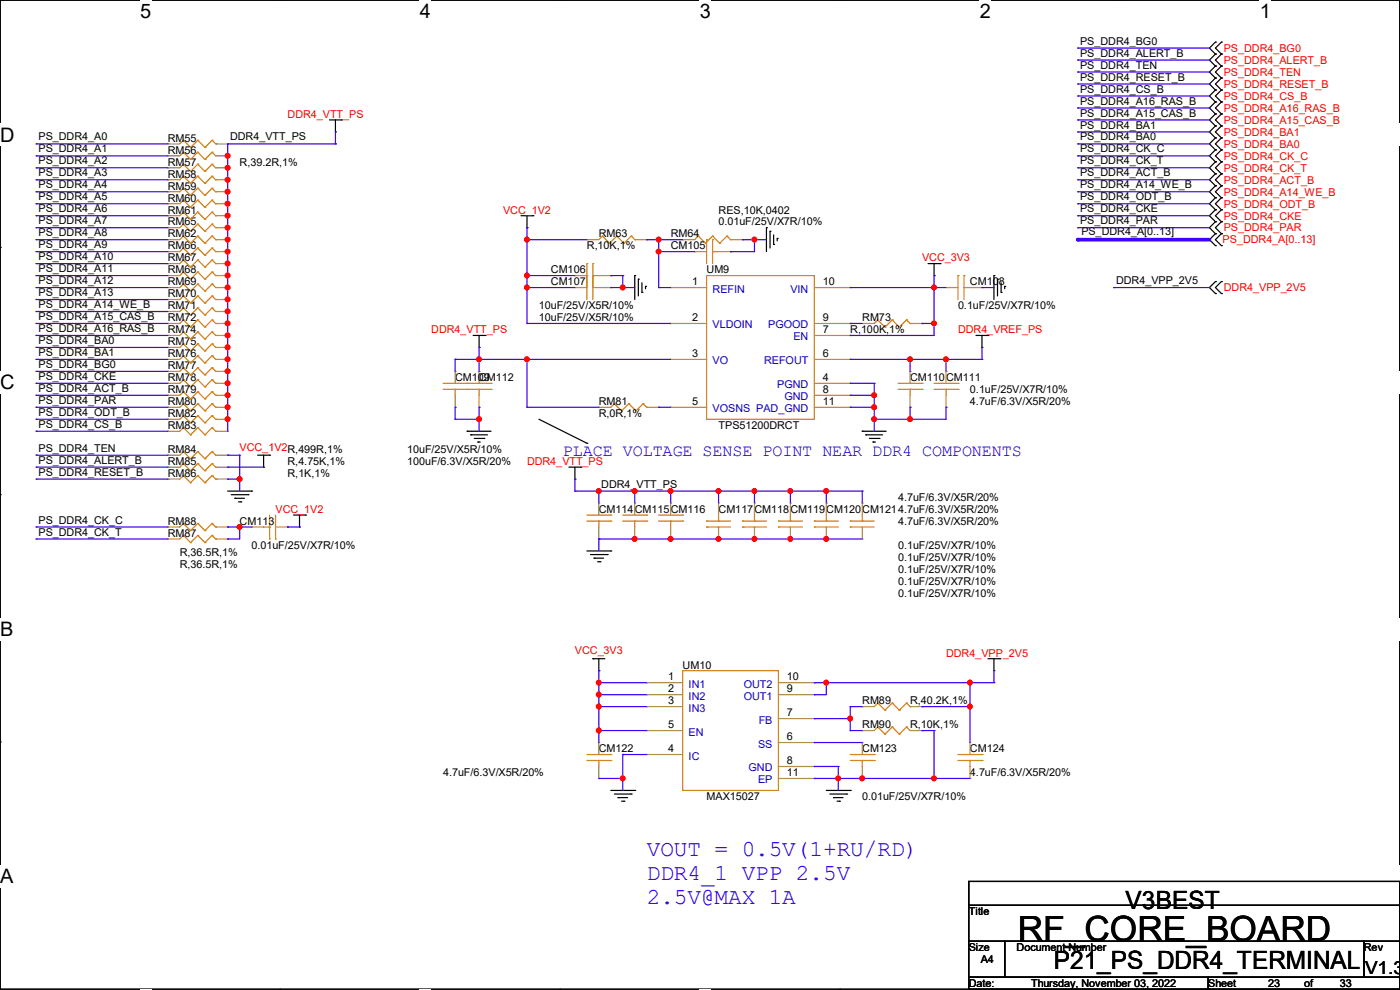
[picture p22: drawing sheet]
<svg xmlns="http://www.w3.org/2000/svg" width="297mm" height="210mm" viewBox="0 0 297 210" stroke-linecap="round" stroke-linejoin="round" font-family="sans-serif">
<defs><g id="words">
<text font-size="7.4" x="215.9" y="199.7">RF_CORE_BOARD</text>
<g font-size="5.3">
<text x="238.8" y="192.8">V3BEST</text>
<text x="223.6" y="205.5">P21_PS_DDR4_TERMINAL</text>
</g>
<g font-size="4.8" fill="#00f">
<text x="137.2" y="181.7">VOUT = 0.5V(1+RU/RD)</text>
<text x="137.2" y="186.8">DDR4_1 VPP 2.5V</text>
<text x="137.2" y="191.9">2.5V@MAX 1A</text>
</g>
<g font-size="4.2">
<text x="29.7" y="3.9">5</text>
<text x="89.1" y="3.9">4</text>
<text x="148.5" y="3.9">3</text>
<text x="207.9" y="3.9">2</text>
<text x="267.3" y="3.9">1</text>
<text x="0" y="30.1">D</text>
<text x="0" y="82.5">C</text>
<text x="0" y="135">B</text>
<text x="0" y="187.4">A</text>
<text x="297" y="187.4">A</text>
</g>
<text font-size="3.8" x="289.6" y="206.6">V1.3</text>
<text font-size="3.6" fill="#00f" x="119.4" y="96.8">PLACE VOLTAGE SENSE POINT NEAR DDR4 COMPONENTS</text>
<g font-size="2.3">
<text x="229.2" y="9.5">PS_DDR4_BG0</text>
<text x="229.2" y="12">PS_DDR4_ALERT_B</text>
<text x="229.2" y="14.6">PS_DDR4_TEN</text>
<text x="229.2" y="17.1">PS_DDR4_RESET_B</text>
<text x="229.2" y="19.6">PS_DDR4_CS_B</text>
<text x="229.2" y="22.2">PS_DDR4_A16_RAS_B</text>
<text x="8.2" y="29.8">PS_DDR4_A0</text>
<text x="48.8" y="29.8">DDR4_VTT_PS</text>
<text x="229.2" y="24.7">PS_DDR4_A15_CAS_B</text>
<text x="229.2" y="27.3">PS_DDR4_BA1</text>
<text x="229.2" y="29.8">PS_DDR4_BA0</text>
<text x="8.2" y="32.3">PS_DDR4_A1</text>
<text x="8.2" y="34.9">PS_DDR4_A2</text>
<text x="35.6" y="35.1">RM57</text>
<text x="35.6" y="30.1">RM55</text>
<text x="35.6" y="32.6">RM56</text>
<text x="50.8" y="35.1">R,39.2R,1%</text>
<text x="229.2" y="32.3">PS_DDR4_CK_C</text>
<text x="229.2" y="34.9">PS_DDR4_CK_T</text>
<text x="8.2" y="37.4">PS_DDR4_A3</text>
<text x="8.2" y="40">PS_DDR4_A4</text>
<text x="35.6" y="40.2">RM59</text>
<text x="35.6" y="37.7">RM58</text>
<text x="229.2" y="37.4">PS_DDR4_ACT_B</text>
<text x="229.2" y="40">PS_DDR4_A14_WE_B</text>
<text x="8.2" y="42.5">PS_DDR4_A5</text>
<text x="8.2" y="45">PS_DDR4_A6</text>
<text x="8.2" y="47.6">PS_DDR4_A7</text>
<text x="35.6" y="47.8">RM65</text>
<text x="35.6" y="45.3">RM61</text>
<text x="35.6" y="42.8">RM60</text>
<text x="152.4" y="45.3">RES,10K,0402</text>
<text x="152.4" y="47.8">0.01uF/25V/X7R/10%</text>
<text x="229.2" y="42.5">PS_DDR4_ODT_B</text>
<text x="229.2" y="45">PS_DDR4_CKE</text>
<text x="229.2" y="47.6">PS_DDR4_PAR</text>
<text x="8.2" y="50.1">PS_DDR4_A8</text>
<text x="8.2" y="52.7">PS_DDR4_A9</text>
<text x="35.6" y="52.9">RM66</text>
<text x="35.6" y="50.4">RM62</text>
<text x="124.5" y="52.9">R,10K,1%</text>
<text x="127" y="50.4">RM63</text>
<text x="142.3" y="50.4">RM64</text>
<text x="142.3" y="52.9">CM105</text>
<text x="229.4" y="49.9">PS_DDR4_A[0..13]</text>
<text x="8.2" y="55.2">PS_DDR4_A10</text>
<text x="8.2" y="57.7">PS_DDR4_A11</text>
<text x="35.6" y="58">RM68</text>
<text x="35.6" y="55.5">RM67</text>
<text x="116.9" y="58">CM106</text>
<text x="149.9" y="58">UM9</text>
<text x="8.2" y="60.3">PS_DDR4_A12</text>
<text x="8.2" y="62.8">PS_DDR4_A13</text>
<text x="8.2" y="65.4">PS_DDR4_A14_WE_B</text>
<text x="35.6" y="65.6">RM71</text>
<text x="35.6" y="60.5">RM69</text>
<text x="35.6" y="63.1">RM70</text>
<text x="114.3" y="65.6">10uF/25V/X5R/10%</text>
<text x="116.9" y="60.5">CM107</text>
<text x="146.9" y="60.5">1</text>
<text x="174.5" y="60.5">10</text>
<text x="203.2" y="65.6">0.1uF/25V/X7R/10%</text>
<text x="205.8" y="60.5">CM108</text>
<text x="236.8" y="60.3">DDR4_VPP_2V5</text>
<text x="8.2" y="67.9">PS_DDR4_A15_CAS_B</text>
<text x="8.2" y="70.4">PS_DDR4_A16_RAS_B</text>
<text x="35.6" y="68.2">RM72</text>
<text x="35.6" y="70.7">RM74</text>
<text x="114.3" y="68.2">10uF/25V/X5R/10%</text>
<text x="146.9" y="68.1">2</text>
<text x="174.5" y="70.6">7</text>
<text x="174.5" y="68.1">9</text>
<text x="180.4" y="70.7">R,100K,1%</text>
<text x="182.9" y="68.2">RM73</text>
<text x="8.2" y="73">PS_DDR4_BA0</text>
<text x="8.2" y="75.5">PS_DDR4_BA1</text>
<text x="35.6" y="73.2">RM75</text>
<text x="35.6" y="75.8">RM76</text>
<text x="146.9" y="75.7">3</text>
<text x="174.5" y="75.7">6</text>
<text x="8.2" y="78.1">PS_DDR4_BG0</text>
<text x="8.2" y="80.6">PS_DDR4_CKE</text>
<text x="8.2" y="83.1">PS_DDR4_ACT_B</text>
<text x="35.6" y="80.9">RM78</text>
<text x="35.6" y="78.3">RM77</text>
<text x="35.6" y="83.4">RM79</text>
<text x="96.6" y="80.9">CM109</text>
<text x="101.6" y="80.9">CM112</text>
<text x="174.5" y="80.8">4</text>
<text x="174.5" y="83.3">8</text>
<text x="193.1" y="80.9">CM110</text>
<text x="200.7" y="80.9">CM111</text>
<text x="205.8" y="83.4">0.1uF/25V/X7R/10%</text>
<text x="8.2" y="85.7">PS_DDR4_PAR</text>
<text x="8.2" y="88.2">PS_DDR4_ODT_B</text>
<text x="35.6" y="85.9">RM80</text>
<text x="35.6" y="88.5">RM82</text>
<text x="127" y="85.9">RM81</text>
<text x="127" y="88.5">R,0R,1%</text>
<text x="146.9" y="85.9">5</text>
<text x="174.5" y="85.9">11</text>
<text x="205.8" y="85.9">4.7uF/6.3V/X5R/20%</text>
<text x="8.2" y="90.8">PS_DDR4_CS_B</text>
<text x="8.2" y="95.8">PS_DDR4_TEN</text>
<text x="35.6" y="91">RM83</text>
<text x="152.4" y="91">TPS51200DRCT</text>
<text x="8.2" y="98.4">PS_DDR4_ALERT_B</text>
<text x="8.2" y="100.9">PS_DDR4_RESET_B</text>
<text x="35.6" y="96.1">RM84</text>
<text x="35.6" y="98.6">RM85</text>
<text x="35.6" y="101.2">RM86</text>
<text x="61" y="98.6">R,4.75K,1%</text>
<text x="61" y="101.2">R,1K,1%</text>
<text x="86.4" y="98.6">100uF/6.3V/X5R/20%</text>
<text x="86.4" y="96.1">10uF/25V/X5R/10%</text>
<text x="127.6" y="103.5">DDR4_VTT_PS</text>
<text x="190.5" y="106.3">4.7uF/6.3V/X5R/20%</text>
<text x="8.2" y="111.1">PS_DDR4_CK_C</text>
<text x="8.2" y="113.6">PS_DDR4_CK_T</text>
<text x="35.6" y="113.9">RM87</text>
<text x="35.6" y="111.3">RM88</text>
<text x="50.8" y="111.3">CM113</text>
<text x="127" y="108.8">CM114</text>
<text x="134.7" y="108.8">CM115</text>
<text x="142.3" y="108.8">CM116</text>
<text x="152.4" y="108.8">CM117</text>
<text x="160.1" y="108.8">CM118</text>
<text x="167.7" y="108.8">CM119</text>
<text x="175.3" y="108.8">CM120</text>
<text x="182.9" y="108.8">CM1214.7uF/6.3V/X5R/20%</text>
<text x="190.5" y="111.3">4.7uF/6.3V/X5R/20%</text>
<text x="38.1" y="117.9">R,36.5R,1%</text>
<text x="53.4" y="116.4">0.01uF/25V/X7R/10%</text>
<text x="190.5" y="119">0.1uF/25V/X7R/10%</text>
<text x="190.5" y="116.4">0.1uF/25V/X7R/10%</text>
<text x="38.1" y="120.5">R,36.5R,1%</text>
<text x="190.5" y="121.5">0.1uF/25V/X7R/10%</text>
<text x="190.5" y="124">0.1uF/25V/X7R/10%</text>
<text x="190.5" y="126.6">0.1uF/25V/X7R/10%</text>
<text x="144.8" y="141.8">UM10</text>
<text x="141.8" y="144.3">1</text>
<text x="141.8" y="146.8">2</text>
<text x="141.8" y="149.4">3</text>
<text x="166.9" y="146.8">9</text>
<text x="166.9" y="144.3">10</text>
<text x="182.9" y="149.4">RM89</text>
<text x="193.1" y="149.4">R,40.2K,1%</text>
<text x="141.8" y="154.4">5</text>
<text x="166.9" y="151.9">7</text>
<text x="182.9" y="154.5">RM90</text>
<text x="193.1" y="154.5">R,10K,1%</text>
<text x="127" y="159.6">CM122</text>
<text x="141.8" y="159.5">4</text>
<text x="166.9" y="157">6</text>
<text x="182.9" y="159.6">CM123</text>
<text x="205.8" y="159.6">CM124</text>
<text x="94" y="164.7">4.7uF/6.3V/X5R/20%</text>
<text x="166.9" y="162.1">8</text>
<text x="166.9" y="164.6">11</text>
<text x="205.8" y="164.7">4.7uF/6.3V/X5R/20%</text>
<text x="149.9" y="169.8">MAX15027</text>
<text x="182.9" y="169.8">0.01uF/25V/X7R/10%</text>
<text x="205.5" y="194.1">Title</text>
<text x="205.5" y="201.8">Size</text>
<text x="215.7" y="201.8">Document Number</text>
<text x="289.4" y="201.8">Rev</text>
<text x="205.5" y="209.4">Date:</text>
<text x="208.1" y="204.3">A4</text>
<text x="218.7" y="209.4">Thursday, November 03, 2022</text>
<text x="256.3" y="209.4">Sheet</text>
<text x="269" y="209.4">23</text>
<text x="276.7" y="209.4">of</text>
<text x="284.3" y="209.4">33</text>
</g>
<g font-size="2.3" fill="#f00">
<text x="259.6" y="11">PS_DDR4_BG0</text>
<text x="259.6" y="13.5">PS_DDR4_ALERT_B</text>
<text x="259.6" y="16.1">PS_DDR4_TEN</text>
<text x="259.6" y="18.6">PS_DDR4_RESET_B</text>
<text x="259.6" y="21.2">PS_DDR4_CS_B</text>
<text x="259.6" y="23.7">PS_DDR4_A16_RAS_B</text>
<text x="61" y="25">DDR4_VTT_PS</text>
<text x="259.6" y="26.2">PS_DDR4_A15_CAS_B</text>
<text x="259.6" y="28.8">PS_DDR4_BA1</text>
<text x="259.6" y="31.3">PS_DDR4_BA0</text>
<text x="259.6" y="33.9">PS_DDR4_CK_C</text>
<text x="259.6" y="36.4">PS_DDR4_CK_T</text>
<text x="259.6" y="38.9">PS_DDR4_ACT_B</text>
<text x="259.6" y="41.5">PS_DDR4_A14_WE_B</text>
<text x="106.7" y="45.3">VCC_1V2</text>
<text x="259.6" y="44">PS_DDR4_ODT_B</text>
<text x="259.6" y="46.6">PS_DDR4_CKE</text>
<text x="259.4" y="51.6">PS_DDR4_A[0..13]</text>
<text x="259.6" y="49.1">PS_DDR4_PAR</text>
<text x="195.6" y="55.5">VCC_3V3</text>
<text x="259.6" y="61.8">DDR4_VPP_2V5</text>
<text x="91.5" y="70.7">DDR4_VTT_PS</text>
<text x="203.2" y="70.7">DDR4_VREF_PS</text>
<text x="50.8" y="95.6">VCC_1V2R,499R,1%</text>
<text x="111.8" y="98.6">DDR4_VTT_PS</text>
<text x="58.5" y="108.8">VCC_1V2</text>
<text x="122" y="138.8">VCC_3V3</text>
<text x="200.7" y="139.3">DDR4_VPP_2V5</text>
</g>
<g font-size="2.3" fill="#00c">
<text x="151.2" y="62.1">REFIN</text>
<text x="167.7" y="62.1">VIN</text>
<text x="151.2" y="69.7">VLDOIN</text>
<text x="163" y="69.7">PGOOD</text>
<text x="151.2" y="77.3">VO</text>
<text x="162.1" y="77.3">REFOUT</text>
<text x="168.3" y="72.2">EN</text>
<text x="164.9" y="82.4">PGND</text>
<text x="151.2" y="87.5">VOSNS PAD_GND</text>
<text x="166.4" y="84.9">GND</text>
<text x="146.1" y="145.9">IN1</text>
<text x="146.1" y="148.4">IN2</text>
<text x="157.8" y="148.4">OUT1</text>
<text x="157.8" y="145.9">OUT2</text>
<text x="146.1" y="151">IN3</text>
<text x="161" y="153.5">FB</text>
<text x="146.1" y="161.1">IC</text>
<text x="146.1" y="156">EN</text>
<text x="160.8" y="158.6">SS</text>
<text x="158.8" y="163.7">GND</text>
<text x="160.8" y="166.2">EP</text>
</g>
</g></defs>
<path d="M0 0h297v209.8h-297z" fill="none" stroke="#000" stroke-width=".25"/>
<g fill="#fff">
<path d="M29.7 0h2.4v4.8h-2.4z"/>
<path d="M29.7 209.8h2.4v.2h-2.4z"/>
</g>
<path d="M59.4 0h.1M59.4 209.8h.1" fill="none" stroke="#000" stroke-width=".25"/>
<g fill="#fff">
<path d="M89.1 0h2.3v4.8h-2.3z"/>
<path d="M89.1 209.8h2.3v.2h-2.3z"/>
</g>
<path d="M118.8 0h.1M118.8 209.8h.1" fill="none" stroke="#000" stroke-width=".25"/>
<g fill="#fff">
<path d="M148.5 0h2.3v4.8h-2.3z"/>
<path d="M148.5 209.8h2.3v.2h-2.3z"/>
</g>
<path d="M178.2 0h.1M178.2 209.8h.1" fill="none" stroke="#000" stroke-width=".25"/>
<g fill="#fff">
<path d="M207.9 0h2.3v4.8h-2.3z"/>
<path d="M207.9 209.8h2.3v.2h-2.3z"/>
</g>
<path d="M237.6 0h.1M237.6 209.8h.1" fill="none" stroke="#000" stroke-width=".25"/>
<g fill="#fff">
<path d="M267.3 0h2.3v4.8h-2.3z"/>
<path d="M267.3 209.8h2.3v.2h-2.3z"/>
<path d="M0 26.2h3.1v4.8h-3.1z"/>
<path d="M297 26.2v4.8z"/>
<path d="M0 78.7h3.1v4.7h-3.1z"/>
<path d="M297 78.7v4.7z"/>
</g>
<path d="M0 52.5h.1M297 52.5h.1" fill="none" stroke="#000" stroke-width=".25"/>
<g fill="#fff">
<path d="M0 131.1h2.9v4.8h-2.9z"/>
<path d="M297 131.1v4.8z"/>
</g>
<path d="M0 104.9h.1M297 104.9h.1" fill="none" stroke="#000" stroke-width=".25"/>
<g fill="#fff">
<path d="M0 183.6h2.9v4.7h-2.9z"/>
<path d="M296.9 183.6h.1v4.7h-.1z"/>
</g>
<g fill="none" stroke="#000" stroke-width=".25">
<path d="M257.9 8.9h.1M257.9 11.5h.1M257.9 14h.1M257.9 16.6h.1M257.9 19.1h.1M257.9 8.9l-1.3 1.3 1.3 1.3M257.9 11.5l-1.3 1.2 1.3 1.3M257.9 14l-1.3 1.3 1.3 1.3M257.9 16.6l-1.3 1.2 1.3 1.3M257.9 19.1l-1.3 1.3 1.3 1.2M259.1 11.5h.1M259.1 8.9h.1"/>
<path d="M259.1 14h.1M259.1 16.6h.1M259.1 19.1h.1M259.1 8.9l-1.2 1.3 1.2 1.3M259.1 11.5l-1.2 1.2 1.2 1.3M259.1 14l-1.2 1.3 1.2 1.3M259.1 16.6l-1.2 1.2 1.2 1.3M259.1 19.1l-1.2 1.3 1.2 1.2M69.9 25.4h2.5M71.2 28h.1M71.2 25.4v2.6M72.4 25.4h.1"/>
<path d="M257.9 21.6h.1M257.9 24.2h.1M257.9 26.7h.1M257.9 29.3h.1M257.9 31.8h.1M257.9 34.3h.1M257.9 36.9h.1M257.9 39.4h.1M257.9 21.6l-1.3 1.3 1.3 1.3M257.9 24.2l-1.3 1.2 1.3 1.3M257.9 26.7l-1.3 1.3 1.3 1.3M257.9 29.3l-1.3 1.2 1.3 1.3"/>
<path d="M257.9 31.8l-1.3 1.3 1.3 1.2M257.9 34.3l-1.3 1.3 1.3 1.3M257.9 36.9l-1.3 1.2 1.3 1.3M257.9 39.4l-1.3 1.3 1.3 1.3M259.1 21.6h.1M259.1 24.2h.1M259.1 26.7h.1M259.1 29.3h.1M259.1 31.8h.1M259.1 34.3h.1M259.1 36.9h.1M259.1 39.4h.1"/>
<path d="M259.1 21.6l-1.2 1.3 1.2 1.3M259.1 24.2l-1.2 1.2 1.2 1.3M259.1 26.7l-1.2 1.3 1.2 1.3M259.1 29.3l-1.2 1.2 1.2 1.3M259.1 31.8l-1.2 1.3 1.2 1.2M259.1 34.3l-1.2 1.3 1.2 1.3M259.1 36.9l-1.2 1.2 1.2 1.3M259.1 39.4l-1.2 1.3 1.2 1.3M110.5 45.8h2.6M111.8 48.3h.1M111.8 45.8v2.5M113.1 45.8h.1"/>
<path d="M134.7 58.5h.1M134.7 58.5v5M135.4 59.2h.1M135.4 59.2v3.6M136.2 60v2M162.6 48.3h.1M162.6 48.3v5.1M163.4 49.1h.1M163.4 49.1v3.5M164.1 51.9h.1M164.1 49.8v2.1M164.9 50.6h.1"/>
<path d="M164.9 50.6v.5M196.9 55.9h2.5M198.2 58.5h.1M198.2 55.9v2.6M199.4 55.9h.1M210.9 58.5h.1M210.9 58.5v5M211.6 59.2h.1M211.6 59.2v3.6M212.4 60v2M257.9 42h.1M257.9 44.5h.1"/>
<path d="M257.9 47h.1M257.9 49.6h.1M257.9 52.1h.1M257.9 59.7h.1M257.9 42l-1.3 1.2 1.3 1.3M257.9 44.5l-1.3 1.3 1.3 1.2M257.9 47l-1.3 1.3 1.3 1.3M257.9 49.6l-1.3 1.2 1.3 1.3M257.9 59.7l-1.3 1.3 1.3 1.3M259.1 42h.1M259.1 44.5h.1M259.1 47h.1"/>
<path d="M259.1 49.6h.1M259.1 52.1h.1M259.1 59.7h.1M259.1 42l-1.2 1.2 1.2 1.3M259.1 44.5l-1.2 1.3 1.2 1.2M259.1 47l-1.2 1.3 1.2 1.3M259.1 49.6l-1.2 1.2 1.2 1.3M259.1 59.7l-1.2 1.3 1.2 1.3M100.4 71.2h2.5M101.6 73.7h.1M101.6 71.2v2.5M102.9 71.2h.1"/>
<path d="M136.2 62h.1M136.9 60.7h.1M136.9 60.7v.6M207.1 71.2h2.5M208.3 73.7h.1M208.3 71.2v2.5M209.6 71.2h.1M212.4 62h.1M213.1 60.7h.1M213.1 60.7v.6M257.9 62.3h.1M259.1 62.3h.1"/>
<path d="M54.7 96.6h2.5M55.9 99.1h.1M55.9 96.6v2.5M57.2 96.6h.1M99.1 91.5h.1M99.1 91.5h5.1M99.9 92.2h.1M99.9 92.2h3.5M100.6 93h2.1M101.4 93.8h.1M101.4 93.8h.5M102.7 93h.1"/>
<path d="M114.3 88.9l10.2 5.1M120.7 99.1h2.5M122 99.1v2.5M123.2 99.1h.1M124.5 94h.1M182.9 91.5h.1M182.9 91.5h5.1M183.7 92.2h.1M183.7 92.2h3.5M184.4 93h2.1M185.2 93.8h.1M185.2 93.8h.5"/>
<path d="M186.5 93h.1M48.3 104.2h5.1M49.1 104.9h3.5M49.8 105.7h.1M49.8 105.7h2.1M50.6 106.5h.5M51.1 106.5h.1M52.6 104.9h.1M53.4 104.2h.1M62.3 109.3h2.5M63.5 111.8h.1M63.5 109.3v2.5"/>
<path d="M64.8 109.3h.1M122 101.6h.1M124.5 116.9h5.1M125.3 117.6h3.5M126 118.4h.1M126 118.4h2.1M126.8 119.2h.5M127.3 119.2h.1M128.8 117.6h.1M129.6 116.9h.1M125.8 139.7h.1M125.8 139.7h2.5"/>
<path d="M127 139.7v2.6M209.6 139.7h2.5M210.9 139.7v2.6M212.1 139.7h.1M0 157.4h.1M127 142.3h.1M210.9 142.3h.1M297 157.4h.1M129.6 167.7h5.1M130.3 168.4h3.6M131.1 169.2h.1M131.1 169.2h2"/>
<path d="M131.9 170h.5M132.4 170h.1M133.9 168.4h.1M134.7 167.7h.1M175.3 167.7h5.1M176.1 168.4h3.5M176.8 169.2h.1M176.8 169.2h2.1M177.6 170h.5M178.1 170h.1M179.6 168.4h.1M180.4 167.7h.1"/>
<path d="M205.5 187h91.5v5.1h-91.5zM205.5 192.1h91.5v7.6h-91.5zM205.5 199.7h7.6v7.6h-7.6zM213.1 199.7h76.2v7.6h-76.2zM289.3 199.7h7.7v7.6h-7.7zM205.5 207.3h50.8v2.5h-50.8zM256.3 207.3h40.7v2.5h-40.7z"/>
</g>
<g fill="none" stroke="#cc8006" stroke-width=".25">
<path d="M38.9 39.9h.1M38.9 34.8h.1M38.9 29.8h.1M38.9 37.4h.1M38.9 32.3h.1M38.9 39.9l-.8 .8M38.9 39.9l1.5 1.5M38.9 34.8l-.8 .8M38.9 34.8l1.5 1.6M38.9 29.8l-.8 .7M38.9 29.8l1.5 1.5M38.9 37.4l-.8 .7"/>
<path d="M38.9 37.4l1.5 1.5M38.9 32.3l-.8 .8M38.9 32.3l1.5 1.5M40.4 36.4h.1M40.4 31.3h.1M40.4 38.9h.1M40.4 33.8h.1M42 39.9h.1M42 34.8h.1M42 29.8h.1M42 37.4h.1M42 32.3h.1"/>
<path d="M42 39.9l-1.6 1.5M42 39.9l1.5 1.5M42 34.8l-1.6 1.6M42 34.8l1.5 1.6M42 29.8l-1.6 1.5M42 29.8l1.5 1.5M42 37.4l-1.6 1.5M42 37.4l1.5 1.5M42 32.3l-1.6 1.5M42 32.3l1.5 1.5M43.5 36.4h.1M43.5 31.3h.1"/>
<path d="M43.5 38.9h.1M43.5 33.8h.1M45 39.9h.1M45 34.8h.1M45 29.8h.1M45 37.4h.1M45 32.3h.1M45 39.9l-1.5 1.5M45 39.9l.8 .8M45 34.8l-1.5 1.6M45 34.8l.8 .8M45 29.8l-1.5 1.5"/>
<path d="M45 29.8l.8 .7M45 37.4l-1.5 1.5M45 37.4l.8 .7M45 32.3l-1.5 1.5M45 32.3l.8 .8M45.8 35.6h.1M45.8 30.5h.1M45.8 38.1h.1M45.8 33.1h.1M38.9 57.7h.1M38.9 47.5h.1M38.9 52.6h.1"/>
<path d="M38.9 45h.1M38.9 55.2h.1M38.9 42.5h.1M38.9 50.1h.1M38.9 57.7l-.8 .8M38.9 57.7l1.5 1.5M38.9 47.5l-.8 .8M38.9 47.5l1.5 1.6M38.9 52.6l-.8 .8M38.9 52.6l1.5 1.5M38.9 45l-.8 .8M38.9 45l1.5 1.5"/>
<path d="M38.9 55.2l-.8 .7M38.9 55.2l1.5 1.5M38.9 42.5l-.8 .7M38.9 42.5l1.5 1.5M38.9 50.1l-.8 .7M38.9 50.1l1.5 1.5M40.4 41.4h.1M40.4 59.2h.1M40.4 49.1h.1M40.4 54.1h.1M40.4 46.5h.1M40.4 56.7h.1"/>
<path d="M40.4 44h.1M40.4 51.6h.1M42 57.7h.1M42 47.5h.1M42 52.6h.1M42 45h.1M42 55.2h.1M42 42.5h.1M42 50.1h.1M42 57.7l-1.6 1.5M42 57.7l1.5 1.5M42 47.5l-1.6 1.6"/>
<path d="M42 47.5l1.5 1.6M42 52.6l-1.6 1.5M42 52.6l1.5 1.5M42 45l-1.6 1.5M42 45l1.5 1.5M42 55.2l-1.6 1.5M42 55.2l1.5 1.5M42 42.5l-1.6 1.5M42 42.5l1.5 1.5M42 50.1l-1.6 1.5M42 50.1l1.5 1.5M43.5 41.4h.1"/>
<path d="M43.5 59.2h.1M43.5 49.1h.1M43.5 54.1h.1M43.5 46.5h.1M43.5 56.7h.1M43.5 44h.1M43.5 51.6h.1M45 57.7h.1M45 47.5h.1M45 52.6h.1M45 45h.1M45 55.2h.1"/>
<path d="M45 42.5h.1M45 50.1h.1M45 57.7l-1.5 1.5M45 57.7l.8 .8M45 47.5l-1.5 1.6M45 47.5l.8 .8M45 52.6l-1.5 1.5M45 52.6l.8 .8M45 45l-1.5 1.5M45 45l.8 .8M45 55.2l-1.5 1.5M45 55.2l.8 .7"/>
<path d="M45 42.5l-1.5 1.5M45 42.5l.8 .7M45 50.1l-1.5 1.5M45 50.1l.8 .7M45.8 40.7h.1M45.8 58.5h.1M45.8 48.3h.1M45.8 53.4h.1M45.8 45.8h.1M45.8 55.9h.1M45.8 43.2h.1M45.8 50.8h.1"/>
<path d="M124.5 58.5h.1M124.5 55.9h.1M124.5 55.9v7.6M125.8 58.5h.1M125.8 55.9h.1M125.8 55.9v7.6M125.8 58.5h1.2M127.8 50.1h.1M127.8 50.1l-.8 .7M127.8 50.1l1.5 1.5M129.3 51.6h.1M130.9 50.1h.1"/>
<path d="M130.9 50.1l-1.6 1.5M130.9 50.1l1.5 1.5M132.4 51.6h.1M133.9 50.1h.1M133.9 50.1l-1.5 1.5M133.9 50.1l.8 .7M134.7 50.8h.1M148.1 50.1h.1M148.1 50.1l-.7 .7M148.1 50.1l1.5 1.5M149.6 51.6h.1M149.9 58.5h22.9v30.4h-22.9z"/>
<path d="M149.9 50.8h.1M149.9 50.8v5.1M151.2 50.1h.1M151.2 50.8h.1M151.2 53.4h.1M151.2 50.1l-1.6 1.5M151.2 50.1l1.5 1.5M151.2 50.8v5.1M151.2 53.4h1.2M152.7 51.6h.1M154.2 50.1h.1M154.2 50.1l-1.5 1.5"/>
<path d="M154.2 50.1l.8 .7M155 50.8h.1M203.2 58.5h.1M203.2 58.5v5M204.5 58.5h.1M204.5 58.5v5M38.9 65.3h.1M38.9 60.2h.1M38.9 72.9h.1M38.9 67.9h.1M38.9 78h.1M38.9 75.5h.1"/>
<path d="M38.9 70.4h.1M38.9 62.8h.1M38.9 65.3l-.8 .8M38.9 65.3l1.5 1.5M38.9 60.2l-.8 .8M38.9 60.2l1.5 1.6M38.9 72.9l-.8 .8M38.9 72.9l1.5 1.6M38.9 67.9l-.8 .7M38.9 67.9l1.5 1.5M38.9 78l-.8 .8M38.9 78l1.5 1.5"/>
<path d="M38.9 75.5l-.8 .7M38.9 75.5l1.5 1.5M38.9 70.4l-.8 .8M38.9 70.4l1.5 1.5M38.9 62.8l-.8 .7M38.9 62.8l1.5 1.5M40.4 66.8h.1M40.4 61.8h.1M40.4 74.5h.1M40.4 69.4h.1M40.4 79.5h.1M40.4 77h.1"/>
<path d="M40.4 71.9h.1M40.4 64.3h.1M42 65.3h.1M42 60.2h.1M42 72.9h.1M42 67.9h.1M42 78h.1M42 75.5h.1M42 70.4h.1M42 62.8h.1M42 65.3l-1.6 1.5M42 65.3l1.5 1.5"/>
<path d="M42 60.2l-1.6 1.6M42 60.2l1.5 1.6M42 72.9l-1.6 1.6M42 72.9l1.5 1.6M42 67.9l-1.6 1.5M42 67.9l1.5 1.5M42 78l-1.6 1.5M42 78l1.5 1.5M42 75.5l-1.6 1.5M42 75.5l1.5 1.5M42 70.4l-1.6 1.5M42 70.4l1.5 1.5"/>
<path d="M42 62.8l-1.6 1.5M42 62.8l1.5 1.5M43.5 66.8h.1M43.5 61.8h.1M43.5 74.5h.1M43.5 69.4h.1M43.5 79.5h.1M43.5 77h.1M43.5 71.9h.1M43.5 64.3h.1M45 65.3h.1M45 60.2h.1"/>
<path d="M45 72.9h.1M45 67.9h.1M45 78h.1M45 75.5h.1M45 70.4h.1M45 62.8h.1M45 65.3l-1.5 1.5M45 65.3l.8 .8M45 60.2l-1.5 1.6M45 60.2l.8 .8M45 72.9l-1.5 1.6M45 72.9l.8 .8"/>
<path d="M45 67.9l-1.5 1.5M45 67.9l.8 .7M45 78l-1.5 1.5M45 78l.8 .8M45 75.5l-1.5 1.5M45 75.5l.8 .7M45 70.4l-1.5 1.5M45 70.4l.8 .8M45 62.8l-1.5 1.5M45 62.8l.8 .7M45.8 66.1h.1M45.8 61h.1"/>
<path d="M45.8 73.7h.1M45.8 68.6h.1M45.8 78.8h.1M45.8 76.2h.1M45.8 71.2h.1M45.8 63.5h.1M125.8 61h.1M125.8 61h1.2M186.2 67.9h.1M186.2 67.9l-.7 .7M186.2 67.9l1.5 1.5M187.7 69.4h.1"/>
<path d="M189.3 67.9h.1M189.3 67.9l-1.6 1.5M189.3 67.9l1.5 1.5M190.8 69.4h.1M192.3 67.9h.1M192.3 67.9l-1.5 1.5M192.3 67.9l.8 .7M193.1 68.6h.1M204.5 61h.1M204.5 61h1.3M38.9 95.8h.1M38.9 80.6h.1"/>
<path d="M38.9 85.6h.1M38.9 98.3h.1M38.9 88.2h.1M38.9 83.1h.1M38.9 90.7h.1M38.9 95.8l-.8 .8M38.9 95.8l1.5 1.5M38.9 80.6l-.8 .7M38.9 80.6l1.5 1.5M38.9 85.6l-.8 .8M38.9 85.6l1.5 1.6M38.9 98.3l-.8 .8"/>
<path d="M38.9 98.3l1.5 1.6M38.9 88.2l-.8 .7M38.9 88.2l1.5 1.5M38.9 83.1l-.8 .8M38.9 83.1l1.5 1.5M38.9 90.7l-.8 .8M38.9 90.7l1.5 1.5M40.4 97.3h.1M40.4 82.1h.1M40.4 87.2h.1M40.4 99.9h.1M40.4 89.7h.1"/>
<path d="M40.4 84.6h.1M40.4 92.2h.1M42 95.8h.1M42 80.6h.1M42 85.6h.1M42 98.3h.1M42 88.2h.1M42 83.1h.1M42 90.7h.1M42 95.8l-1.6 1.5M42 95.8l1.5 1.5M42 80.6l-1.6 1.5"/>
<path d="M42 80.6l1.5 1.5M42 85.6l-1.6 1.6M42 85.6l1.5 1.6M42 98.3l-1.6 1.6M42 98.3l1.5 1.6M42 88.2l-1.6 1.5M42 88.2l1.5 1.5M42 83.1l-1.6 1.5M42 83.1l1.5 1.5M42 90.7l-1.6 1.5M42 90.7l1.5 1.5M43.5 97.3h.1"/>
<path d="M43.5 82.1h.1M43.5 87.2h.1M43.5 99.9h.1M43.5 89.7h.1M43.5 84.6h.1M43.5 92.2h.1M45 95.8h.1M45 80.6h.1M45 85.6h.1M45 98.3h.1M45 88.2h.1M45 83.1h.1"/>
<path d="M45 90.7h.1M45 95.8l-1.5 1.5M45 95.8l.8 .8M45 80.6l-1.5 1.5M45 80.6l.8 .7M45 85.6l-1.5 1.6M45 85.6l.8 .8M45 98.3l-1.5 1.6M45 98.3l.8 .8M45 88.2l-1.5 1.5M45 88.2l.8 .7M45 83.1l-1.5 1.5"/>
<path d="M45 83.1l.8 .8M45 90.7l-1.5 1.5M45 90.7l.8 .8M45.8 96.6h.1M45.8 81.3h.1M45.8 86.4h.1M45.8 99.1h.1M45.8 88.9h.1M45.8 83.9h.1M45.8 91.5h.1M94 81.3h10.2M94 82.6h10.2"/>
<path d="M96.6 82.6h.1M96.6 82.6v1.3M99.1 81.3h.1M99.1 82.6h.1M101.6 82.6h.1M101.6 82.6v1.3M104.2 81.3h.1M104.2 82.6h.1M130.3 85.6h.1M130.3 85.6l-.7 .8M130.3 85.6l1.6 1.6M131.9 87.2h.1"/>
<path d="M133.4 85.6h.1M133.4 85.6l-1.5 1.6M133.4 85.6l1.5 1.6M134.9 87.2h.1M136.4 85.6h.1M136.4 85.6l-1.5 1.6M136.4 85.6l.8 .8M137.2 86.4h.1M190.5 81.3h5.1M190.5 82.6h5.1M193.1 82.6h.1M193.1 82.6v1.3"/>
<path d="M195.6 81.3h.1M195.6 82.6h.1M198.2 81.3h5M198.2 82.6h5M200.7 82.6h.1M200.7 82.6v1.3M203.2 81.3h.1M203.2 82.6h.1M38.9 113.6h.1M38.9 111h.1M38.9 100.9h.1M38.9 113.6l-.8 .7"/>
<path d="M38.9 113.6l1.5 1.5M38.9 111l-.8 .8M38.9 111l1.5 1.6M38.9 100.9l-.8 .7M38.9 100.9l1.5 1.5M40.4 115.1h.1M40.4 112.6h.1M40.4 102.4h.1M42 113.6h.1M42 111h.1M42 100.9h.1M42 113.6l-1.6 1.5"/>
<path d="M42 113.6l1.5 1.5M42 111l-1.6 1.6M42 111l1.5 1.6M42 100.9l-1.6 1.5M42 100.9l1.5 1.5M43.5 115.1h.1M43.5 112.6h.1M43.5 102.4h.1M45 113.6h.1M45 111h.1M45 100.9h.1M45 113.6l-1.5 1.5"/>
<path d="M45 113.6l.8 .7M45 111l-1.5 1.6M45 111l.8 .8M45 100.9l-1.5 1.5M45 100.9l.8 .7M45.8 114.3h.1M45.8 111.8h.1M45.8 101.6h.1M55.9 111.8h1.3M57.2 114.3h.1M57.2 111.8h.1M57.2 109.3v5"/>
<path d="M58.5 114.3h.1M58.5 109.3v5M124.5 110.5h5.1M124.5 109.3h5.1M127 110.5h.1M127 110.5v1.3M129.6 109.3h.1M129.6 110.5h.1M132.1 110.5h5.1M132.1 109.3h5.1M134.7 110.5h.1M134.7 110.5v1.3"/>
<path d="M137.2 109.3h.1M137.2 110.5h.1M139.7 110.5h5.1M139.7 109.3h5.1M142.3 110.5h.1M142.3 110.5v1.3M144.8 109.3h.1M144.8 110.5h.1M149.9 111.8h.1M149.9 110.5h.1M149.9 111.8h5.1M149.9 110.5h5.1"/>
<path d="M152.4 110.5h.1M152.4 109.3v1.2M157.5 111.8h.1M157.5 110.5h.1M157.5 111.8h5.1M157.5 110.5h5.1M160.1 110.5h.1M160.1 109.3v1.2M165.1 111.8h.1M165.1 110.5h.1M165.1 111.8h5.1M165.1 110.5h5.1"/>
<path d="M167.7 110.5h.1M167.7 109.3v1.2M172.8 111.8h.1M172.8 110.5h.1M172.8 111.8h5M172.8 110.5h5M175.3 110.5h.1M175.3 109.3v1.2M180.4 111.8h.1M180.4 110.5h.1M180.4 111.8h5.1M180.4 110.5h5.1"/>
<path d="M182.9 110.5h.1M182.9 109.3v1.2M144.8 142.3h20.3v25.4h-20.3zM186.2 149.1h.1M186.2 154.2h.1M186.2 149.1l-.7 .8M186.2 149.1l1.5 1.6M186.2 154.2l-.7 .8M186.2 154.2l1.5 1.5M187.7 150.7h.1M187.7 155.7h.1M189.3 149.1h.1"/>
<path d="M189.3 154.2h.1M189.3 149.1l-1.6 1.6M189.3 149.1l1.5 1.6M189.3 154.2l-1.6 1.5M189.3 154.2l1.5 1.5M190.8 150.7h.1M190.8 155.7h.1M192.3 149.1h.1M192.3 154.2h.1M192.3 149.1l-1.5 1.6M192.3 149.1l.8 .8M192.3 154.2l-1.5 1.5"/>
<path d="M192.3 154.2l.8 .8M193.1 149.9h.1M193.1 155h.1M124.5 160.1h5.1M124.5 161.3h5.1M127 161.3h.1M127 161.3v1.3M129.6 160.1h.1M129.6 161.3h.1M180.4 160.1h5.1M180.4 161.3h5.1M182.9 161.3h.1"/>
<path d="M182.9 161.3v1.3M185.5 160.1h.1M185.5 161.3h.1M203.2 160.1h5.1M203.2 161.3h5.1M205.8 161.3h.1M205.8 161.3v1.3M208.3 160.1h.1M208.3 161.3h.1"/>
</g>
<g fill="none" stroke="#a84" stroke-width=".25">
<path d="M35.6 35.6h.1M35.6 30.5h.1M35.6 38.1h.1M35.6 33.1h.1M35.6 35.6h2.5M35.6 30.5h2.5M35.6 38.1h2.5M35.6 33.1h2.5M45.8 35.6h2.5M45.8 30.5h2.5M45.8 38.1h2.5M45.8 33.1h2.5"/>
<path d="M48.3 35.6h.1M48.3 30.5h.1M48.3 38.1h.1M48.3 33.1h.1M35.6 40.7h.1M35.6 58.5h.1M35.6 48.3h.1M35.6 53.4h.1M35.6 45.8h.1M35.6 55.9h.1M35.6 43.2h.1M35.6 50.8h.1"/>
<path d="M35.6 50.8h2.5M35.6 40.7h2.5M35.6 58.5h2.5M35.6 48.3h2.5M35.6 53.4h2.5M35.6 45.8h2.5M35.6 55.9h2.5M35.6 43.2h2.5M45.8 50.8h2.5M45.8 40.7h2.5M45.8 58.5h2.5M45.8 48.3h2.5"/>
<path d="M45.8 53.4h2.5M45.8 45.8h2.5M45.8 55.9h2.5M45.8 43.2h2.5M48.3 40.7h.1M48.3 58.5h.1M48.3 48.3h.1M48.3 53.4h.1M48.3 45.8h.1M48.3 55.9h.1M48.3 43.2h.1M48.3 50.8h.1"/>
<path d="M122 58.5h.1M122 58.5h2.5M124.5 50.8h.1M124.5 50.8h2.5M127 58.5h2.6M129.6 58.5h.1M134.7 50.8h2.5M137.2 50.8h.1M144.8 50.8h.1M144.8 50.8h2.6M147.4 53.4h.1M147.4 53.4h2.5"/>
<path d="M152.4 53.4h2.6M155 53.4h.1M155 50.8h2.5M157.5 50.8h.1M35.6 66.1h.1M35.6 61h.1M35.6 73.7h.1M35.6 68.6h.1M35.6 78.8h.1M35.6 76.2h.1M35.6 71.2h.1M35.6 63.5h.1"/>
<path d="M35.6 61h2.5M35.6 68.6h2.5M35.6 76.2h2.5M35.6 71.2h2.5M35.6 66.1h2.5M35.6 73.7h2.5M35.6 78.8h2.5M35.6 63.5h2.5M45.8 61h2.5M45.8 68.6h2.5M45.8 76.2h2.5M45.8 71.2h2.5"/>
<path d="M45.8 66.1h2.5M45.8 73.7h2.5M45.8 78.8h2.5M45.8 63.5h2.5M48.3 66.1h.1M48.3 61h.1M48.3 73.7h.1M48.3 68.6h.1M48.3 78.8h.1M48.3 76.2h.1M48.3 71.2h.1M48.3 63.5h.1"/>
<path d="M96.6 78.8h.1M96.6 78.8v2.5M101.6 78.8h.1M101.6 78.8v2.5M122 61h.1M122 61h2.5M127 61h2.6M129.6 61h.1M142.3 61h.1M142.3 68.6h.1M142.3 76.2h.1M142.3 61h7.6"/>
<path d="M142.3 68.6h7.6M142.3 76.2h7.6M172.8 61h7.6M172.8 68.6h7.6M172.8 76.2h7.6M172.8 71.2h7.6M180.4 76.2h.1M180.4 71.2h.1M180.4 68.6h.1M180.4 61h.1M182.9 68.6h.1M182.9 68.6h2.6"/>
<path d="M193.1 78.8h.1M193.1 68.6h2.5M193.1 78.8v2.5M195.6 68.6h.1M200.7 61h.1M200.7 78.8h.1M200.7 61h2.5M200.7 78.8v2.5M205.8 61h2.5M208.3 61h.1M35.6 96.6h.1M35.6 81.3h.1"/>
<path d="M35.6 86.4h.1M35.6 99.1h.1M35.6 88.9h.1M35.6 83.9h.1M35.6 91.5h.1M35.6 96.6h2.5M35.6 81.3h2.5M35.6 86.4h2.5M35.6 83.9h2.5M35.6 99.1h2.5M35.6 88.9h2.5M35.6 91.5h2.5"/>
<path d="M45.8 96.6h2.5M45.8 81.3h2.5M45.8 86.4h2.5M45.8 83.9h2.5M45.8 99.1h2.5M45.8 88.9h2.5M45.8 91.5h2.5M48.3 96.6h.1M48.3 81.3h.1M48.3 86.4h.1M48.3 99.1h.1M48.3 88.9h.1"/>
<path d="M48.3 83.9h.1M48.3 91.5h.1M96.6 86.4h.1M96.6 83.9v2.5M101.6 86.4h.1M101.6 83.9v2.5M127 86.4h.1M127 86.4h2.6M137.2 86.4h2.5M139.7 86.4h.1M142.3 86.4h.1M142.3 86.4h7.6"/>
<path d="M172.8 81.3h7.6M172.8 86.4h7.6M172.8 83.9h7.6M180.4 81.3h.1M180.4 83.9h.1M180.4 86.4h.1M193.1 86.4h.1M193.1 83.9v2.5M200.7 86.4h.1M200.7 83.9v2.5M35.6 114.3h.1M35.6 111.8h.1"/>
<path d="M35.6 101.6h.1M35.6 114.3h2.5M35.6 111.8h2.5M35.6 101.6h2.5M45.8 114.3h2.5M45.8 111.8h2.5M45.8 101.6h2.5M48.3 114.3h.1M48.3 111.8h.1M48.3 101.6h.1M53.4 111.8h.1M53.4 111.8h2.5"/>
<path d="M58.5 111.8h2.5M61 111.8h.1M127 106.7h.1M127 114.3h.1M127 106.7v2.6M127 111.8v2.5M134.7 106.7h.1M134.7 114.3h.1M134.7 106.7v2.6M134.7 111.8v2.5M142.3 106.7h.1M142.3 114.3h.1"/>
<path d="M142.3 106.7v2.6M142.3 111.8v2.5M152.4 114.3h.1M152.4 106.7h.1M152.4 106.7v2.6M152.4 111.8v2.5M160.1 114.3h.1M160.1 106.7h.1M160.1 106.7v2.6M160.1 111.8v2.5M167.7 114.3h.1M167.7 106.7h.1"/>
<path d="M167.7 106.7v2.6M167.7 111.8v2.5M175.3 114.3h.1M175.3 106.7h.1M175.3 106.7v2.6M175.3 111.8v2.5M182.9 114.3h.1M182.9 106.7h.1M182.9 106.7v2.6M182.9 111.8v2.5M127 157.5h.1M127 157.5v2.6"/>
<path d="M137.2 144.8h.1M137.2 147.4h.1M137.2 149.9h.1M137.2 155h.1M137.2 149.9h7.6M137.2 144.8h7.6M137.2 147.4h7.6M137.2 155h7.6M165.1 144.8h7.7M165.1 147.4h7.7M165.1 157.5h7.7M165.1 152.4h7.7"/>
<path d="M172.8 157.5h.1M172.8 152.4h.1M172.8 147.4h.1M172.8 144.8h.1M182.9 149.9h.1M182.9 157.5h.1M182.9 155h.1M182.9 149.9h2.6M182.9 157.5v2.6M182.9 155h2.6M193.1 149.9h2.5M193.1 155h2.5"/>
<path d="M195.6 149.9h.1M195.6 155h.1M205.8 157.5h.1M205.8 157.5v2.6M127 165.1h.1M127 162.6v2.5M137.2 160.1h.1M137.2 160.1h7.6M165.1 162.6h7.7M165.1 165.1h7.7M172.8 162.6h.1M172.8 165.1h.1"/>
<path d="M182.9 165.1h.1M182.9 162.6v2.5M205.8 165.1h.1M205.8 162.6v2.5"/>
</g>
<g fill="none" stroke="#4200ff" stroke-width=".25">
<path d="M228.6 10.2h.1M228.6 12.7h.1M228.6 15.3h.1M228.6 17.8h.1M228.6 10.2h28M228.6 12.7h28M228.6 15.3h28M228.6 17.8h28M7.7 30.5h.1M7.7 33.1h.1M7.7 35.6h.1M7.7 38.1h.1"/>
<path d="M7.7 30.5h27.9M7.7 33.1h27.9M7.7 35.6h27.9M7.7 38.1h27.9M48.3 30.5h.1M48.3 33.1h.1M48.3 35.6h.1M48.3 38.1h.1M48.3 30.5h22.9M48.3 30.5v22.9M71.2 30.5h.1M228.6 20.4h.1"/>
<path d="M228.6 22.9h.1M228.6 25.4h.1M228.6 28h.1M228.6 30.5h.1M228.6 33.1h.1M228.6 35.6h.1M228.6 38.1h.1M228.6 20.4h28M228.6 22.9h28M228.6 25.4h28M228.6 28h28M228.6 30.5h28"/>
<path d="M228.6 33.1h28M228.6 35.6h28M228.6 38.1h28M7.7 40.7h.1M7.7 43.2h.1M7.7 45.8h.1M7.7 48.3h.1M7.7 50.8h.1M7.7 40.7h27.9M7.7 43.2h27.9M7.7 50.8h27.9M7.7 45.8h27.9"/>
<path d="M7.7 48.3h27.9M48.3 40.7h.1M48.3 43.2h.1M48.3 45.8h.1M48.3 48.3h.1M48.3 50.8h.1M111.8 48.3h.1M111.8 50.8h.1M111.8 58.5h.1M111.8 48.3v12.7M111.8 50.8h12.7M111.8 58.5h10.2"/>
<path d="M129.6 58.5h.1M129.6 58.5h2.5M132.1 58.5h.1M132.1 58.5v2.5M137.2 50.8h.1M137.2 50.8h7.6M139.7 50.8h.1M139.7 53.4h.1M139.7 50.8v10.2M139.7 53.4h7.7M155 53.4h.1M157.5 50.8h.1"/>
<path d="M157.5 50.8h5.1M160.1 50.8h.1M160.1 50.8v2.6h-5.1M198.2 58.5h.1M198.2 58.5v2.5M228.6 40.7h.1M228.6 43.2h.1M228.6 45.8h.1M228.6 48.3h.1M228.6 40.7h28M228.6 43.2h28M228.6 45.8h28"/>
<path d="M228.6 48.3h28"/>
</g>
<g fill="#f00" stroke="#f00" stroke-width=".25">
<circle cx="48.3" cy="33" r=".49"/>
<circle cx="48.3" cy="35.6" r=".49"/>
<circle cx="48.3" cy="40.7" r=".49"/>
<circle cx="48.3" cy="38.1" r=".49"/>
<circle cx="48.3" cy="43.2" r=".49"/>
<circle cx="111.8" cy="58.4" r=".49"/>
<circle cx="111.8" cy="50.8" r=".49"/>
<circle cx="139.7" cy="53.4" r=".49"/>
<circle cx="139.7" cy="50.8" r=".49"/>
<circle cx="160" cy="50.8" r=".49"/>
<circle cx="48.3" cy="48.3" r=".49"/>
<circle cx="48.3" cy="45.7" r=".49"/>
<circle cx="48.3" cy="53.4" r=".49"/>
<circle cx="48.3" cy="50.8" r=".49"/>
<circle cx="132.1" cy="61" r=".49"/>
</g>
<path d="M228.6 50.8h28" fill="none" stroke="#00f" stroke-width=".76"/>
<circle cx="228.6" cy="50.8" r=".38" fill="#00f"/>
<g fill="none" stroke="#4200ff" stroke-width=".25">
<path d="M71.2 30.5h.1M71.2 28v2.5M7.7 53.4h.1M7.7 55.9h.1M7.7 58.5h.1M7.7 53.4h27.9M7.7 55.9h27.9M7.7 58.5h27.9M48.3 53.4h.1M48.3 55.9h.1M48.3 58.5h.1M48.3 53.4v38.1"/>
<path d="M7.7 61h.1M7.7 63.5h.1M7.7 66.1h.1M7.7 68.6h.1M7.7 71.2h.1M7.7 73.7h.1M7.7 76.2h.1M7.7 78.8h.1M7.7 61h27.9M7.7 68.6h27.9M7.7 63.5h27.9M7.7 71.2h27.9"/>
<path d="M7.7 66.1h27.9M7.7 76.2h27.9M7.7 73.7h27.9M7.7 78.8h27.9M48.3 61h.1M48.3 63.5h.1M48.3 66.1h.1M48.3 68.6h.1M48.3 71.2h.1M48.3 73.7h.1M48.3 76.2h.1M48.3 78.8h.1"/>
<path d="M96.6 76.2h.1M96.6 76.2v2.6M96.6 76.2h45.7M101.6 76.2h.1M101.6 73.7h.1M101.6 73.7v5.1M111.8 61h.1M111.8 68.6h.1M111.8 76.2h.1M111.8 61h10.2M111.8 61v7.6M111.8 76.2v10.2"/>
<path d="M111.8 68.6h30.5M129.6 61h.1M129.6 61h5.1M132.1 61h.1M139.7 61h.1M139.7 61h2.6M180.4 61h.1M180.4 68.6h.1M180.4 71.2h.1M180.4 76.2h.1M180.4 61h20.3M180.4 68.6h2.5"/>
<path d="M180.4 76.2h27.9M193.1 76.2h.1M193.1 76.2v2.6M195.6 68.6h.1M195.6 68.6h2.6M198.2 61h.1M198.2 68.6h.1M198.2 61v10.2h-17.8M200.7 76.2h.1M200.7 76.2v2.6M208.3 61h.1M208.3 76.2h.1"/>
<path d="M208.3 61h2.6M208.3 73.7v2.5M236.3 61h.1M236.3 61h20.3M7.7 81.3h.1M7.7 83.9h.1M7.7 86.4h.1M7.7 88.9h.1M7.7 91.5h.1M7.7 96.6h.1M7.7 99.1h.1M7.7 81.3h27.9"/>
<path d="M7.7 83.9h27.9M7.7 86.4h27.9M7.7 88.9h27.9M7.7 91.5h27.9M7.7 96.6h27.9M7.7 99.1h27.9M48.3 81.3h.1M48.3 83.9h.1M48.3 86.4h.1M48.3 88.9h.1M48.3 96.6h.1M48.3 99.1h.1"/>
<path d="M48.3 96.6h2.5M48.3 99.1h7.6M50.8 96.6h.1M50.8 96.6v7.6M96.6 86.4h.1M96.6 88.9h.1M96.6 86.4v2.5M96.6 88.9h5M101.6 86.4h.1M101.6 88.9h.1M101.6 86.4v5.1M111.8 86.4h.1"/>
<path d="M111.8 86.4h15.2M139.7 86.4h.1M139.7 86.4h2.6M180.4 81.3h.1M180.4 83.9h.1M180.4 86.4h.1M180.4 81.3h5.1M180.4 83.9h5.1M180.4 86.4h5.1M185.5 81.3h.1M185.5 83.9h.1M185.5 86.4h.1"/>
<path d="M185.5 88.9h.1M185.5 81.3v10.2M193.1 86.4h.1M193.1 88.9h.1M193.1 86.4v2.5M200.7 86.4h.1M200.7 86.4v2.5h-15.2M7.7 101.6h.1M7.7 111.8h.1M7.7 114.3h.1M7.7 101.6h27.9M7.7 111.8h27.9"/>
<path d="M7.7 114.3h27.9M48.3 101.6h.1M48.3 111.8h.1M48.3 114.3h.1M48.3 101.6h2.5M48.3 111.8h5.1M50.8 101.6h.1M50.8 111.8h.1M50.8 111.8v2.5h-2.5M61 111.8h.1M61 111.8h2.5M122 104.2h.1"/>
<path d="M122 101.6h.1M122 104.2h60.9M122 101.6v2.6M127 104.2h.1M127 114.3h.1M127 104.2v2.5M127 114.3v2.6M127 114.3h55.9M134.7 104.2h.1M134.7 114.3h.1M134.7 104.2v2.5M142.3 104.2h.1"/>
<path d="M142.3 114.3h.1M142.3 104.2v2.5M152.4 104.2h.1M152.4 114.3h.1M152.4 104.2v2.5M160.1 104.2h.1M160.1 114.3h.1M160.1 104.2v2.5M167.7 104.2h.1M167.7 114.3h.1M167.7 104.2v2.5M175.3 104.2h.1"/>
<path d="M175.3 114.3h.1M175.3 104.2v2.5M182.9 104.2h.1M182.9 104.2v2.5M127 142.3h.1M127 144.8h.1M127 147.4h.1M127 149.9h.1M127 155h.1M127 142.3v15.2M127 144.8h10.2M127 147.4h10.2"/>
<path d="M127 149.9h10.2M127 155h10.2M172.8 144.8h.1M172.8 147.4h.1M172.8 152.4h.1M172.8 157.5h.1M172.8 144.8h38.1M172.8 152.4h7.6M172.8 157.5h10.1M175.3 144.8h.1M175.3 144.8v2.6h-2.5M180.4 149.9h.1"/>
<path d="M180.4 152.4h.1M180.4 155h.1M180.4 149.9h2.5M180.4 149.9v5.1M180.4 155h2.5M195.6 149.9h.1M195.6 155h.1M195.6 149.9h10.2M195.6 155h2.6M198.2 155h.1M198.2 155v10.1M205.8 144.8h.1"/>
<path d="M205.8 149.9h.1M205.8 144.8v12.7M210.9 144.8h.1M210.9 142.3v2.5M127 165.1h.1M127 165.1h5.1M132.1 160.1h.1M132.1 165.1h.1M132.1 160.1h5.1M132.1 160.1v7.6M172.8 162.6h.1M172.8 165.1h.1"/>
<path d="M172.8 162.6h5M172.8 165.1h33M177.8 162.6h.1M177.8 165.1h.1M177.8 162.6v5.1M182.9 165.1h.1M198.2 165.1h.1"/>
</g>
<g fill="#f00" stroke="#f00" stroke-width=".25">
<circle cx="48.3" cy="55.9" r=".49"/>
<circle cx="111.8" cy="61" r=".49"/>
<circle cx="198.1" cy="61" r=".49"/>
<circle cx="48.3" cy="58.4" r=".49"/>
<circle cx="48.3" cy="63.5" r=".49"/>
<circle cx="48.3" cy="61" r=".49"/>
<circle cx="198.1" cy="68.6" r=".49"/>
<circle cx="48.3" cy="68.6" r=".49"/>
<circle cx="48.3" cy="66.1" r=".49"/>
<circle cx="48.3" cy="71.1" r=".49"/>
<circle cx="101.6" cy="76.2" r=".49"/>
<circle cx="111.8" cy="76.2" r=".49"/>
<circle cx="193.1" cy="76.2" r=".49"/>
<circle cx="200.7" cy="76.2" r=".49"/>
<circle cx="48.3" cy="73.7" r=".49"/>
<circle cx="48.3" cy="78.8" r=".49"/>
<circle cx="48.3" cy="76.2" r=".49"/>
<circle cx="185.4" cy="83.8" r=".49"/>
<circle cx="48.3" cy="81.3" r=".49"/>
<circle cx="101.6" cy="88.9" r=".49"/>
<circle cx="185.4" cy="86.4" r=".49"/>
<circle cx="185.4" cy="88.9" r=".49"/>
<circle cx="193.1" cy="88.9" r=".49"/>
<circle cx="48.3" cy="83.8" r=".49"/>
<circle cx="48.3" cy="88.9" r=".49"/>
<circle cx="48.3" cy="86.4" r=".49"/>
<circle cx="50.8" cy="101.6" r=".49"/>
<circle cx="127" cy="104.2" r=".49"/>
<circle cx="134.6" cy="104.2" r=".49"/>
<circle cx="152.4" cy="104.2" r=".49"/>
<circle cx="142.3" cy="104.2" r=".49"/>
<circle cx="160" cy="104.2" r=".49"/>
<circle cx="167.7" cy="104.2" r=".49"/>
<circle cx="175.3" cy="104.2" r=".49"/>
<circle cx="50.8" cy="111.8" r=".49"/>
<circle cx="134.6" cy="114.3" r=".49"/>
<circle cx="152.4" cy="114.3" r=".49"/>
<circle cx="142.3" cy="114.3" r=".49"/>
<circle cx="160" cy="114.3" r=".49"/>
<circle cx="167.7" cy="114.3" r=".49"/>
<circle cx="175.3" cy="114.3" r=".49"/>
<circle cx="127" cy="144.8" r=".49"/>
<circle cx="205.8" cy="144.8" r=".49"/>
<circle cx="175.3" cy="144.8" r=".49"/>
<circle cx="127" cy="147.3" r=".49"/>
<circle cx="127" cy="149.9" r=".49"/>
<circle cx="205.8" cy="149.9" r=".49"/>
<circle cx="180.4" cy="152.4" r=".49"/>
<circle cx="127" cy="155" r=".49"/>
<circle cx="198.1" cy="165.1" r=".49"/>
<circle cx="132.1" cy="165.1" r=".49"/>
<circle cx="177.8" cy="165.1" r=".49"/>
<circle cx="182.9" cy="165.1" r=".49"/>
<circle cx="48.3" cy="33" r=".49"/>
<circle cx="48.3" cy="35.6" r=".49"/>
<circle cx="48.3" cy="40.7" r=".49"/>
<circle cx="48.3" cy="38.1" r=".49"/>
<circle cx="48.3" cy="43.2" r=".49"/>
<circle cx="111.8" cy="58.4" r=".49"/>
<circle cx="111.8" cy="50.8" r=".49"/>
<circle cx="139.7" cy="53.4" r=".49"/>
<circle cx="139.7" cy="50.8" r=".49"/>
<circle cx="160" cy="50.8" r=".49"/>
<circle cx="48.3" cy="48.3" r=".49"/>
<circle cx="48.3" cy="45.7" r=".49"/>
<circle cx="48.3" cy="53.4" r=".49"/>
<circle cx="48.3" cy="50.8" r=".49"/>
<circle cx="132.1" cy="61" r=".49"/>
</g>
<use href="#words"/>
</svg>
